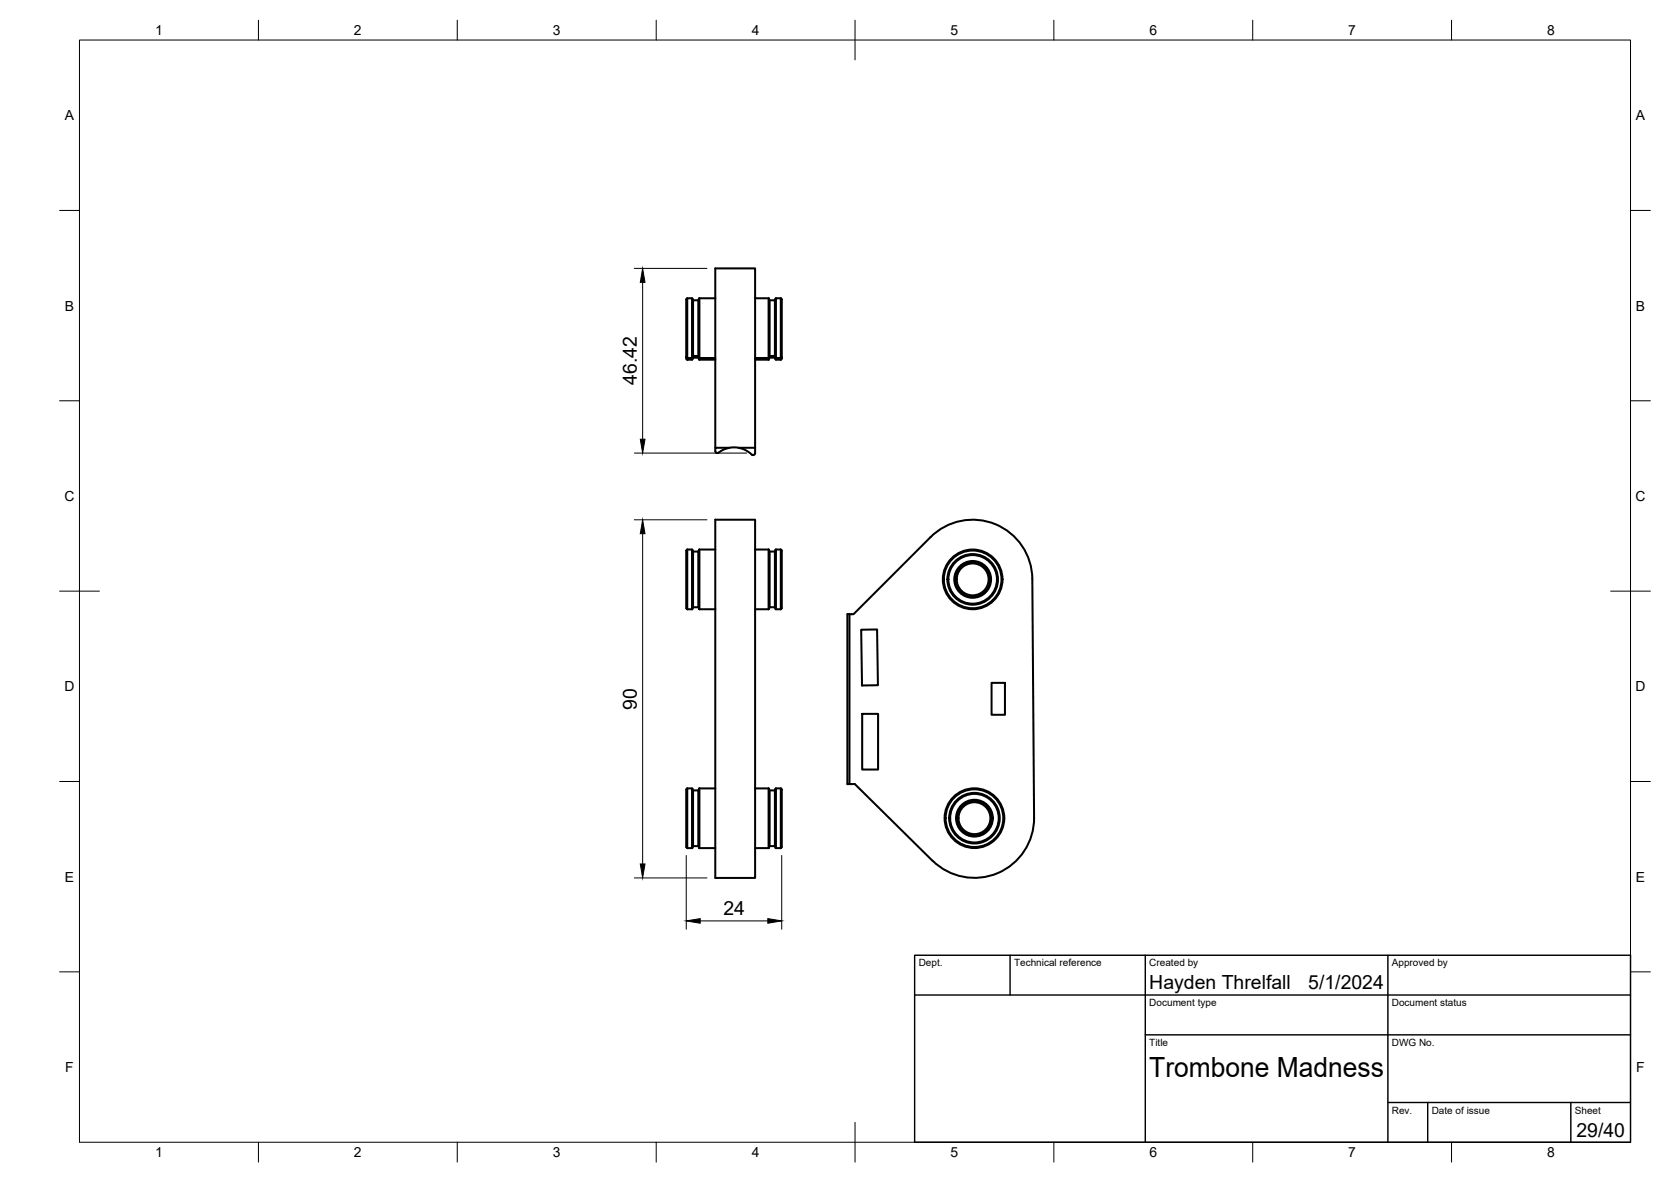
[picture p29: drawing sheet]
<svg xmlns="http://www.w3.org/2000/svg" width="420mm" height="297mm" viewBox="0 0 420 297" stroke-linecap="round" stroke-linejoin="round" font-family="sans-serif">
<defs><g id="words">
<text font-size="7" x="289" y="270.6">Trombone Madness</text>
<g font-size="4.9">
<text x="160.1" y="96.7" transform="rotate(-90 160.1 96.7)">46.42</text>
<text x="160.1" y="178.3" transform="rotate(-90 160.1 178.3)">90</text>
<text x="181.9" y="230">24</text>
<text x="289" y="248.5">Hayden Threlfall</text>
<text x="329" y="248.5">5/1/2024</text>
<text x="396.4" y="285.7">29/40</text>
</g>
<g font-size="3.5">
<text x="39" y="8.8">1</text>
<text x="89" y="8.8">2</text>
<text x="139" y="8.8">3</text>
<text x="189" y="8.8">4</text>
<text x="239" y="8.8">5</text>
<text x="289" y="8.8">6</text>
<text x="339" y="8.8">7</text>
<text x="389" y="8.8">8</text>
<text x="16.3" y="30.2">A</text>
<text x="411.3" y="30.2">A</text>
<text x="16.3" y="78">B</text>
<text x="411.3" y="78">B</text>
<text x="16.2" y="125.9">C</text>
<text x="411.2" y="125.9">C</text>
<text x="16.2" y="173.7">D</text>
<text x="411.2" y="173.7">D</text>
<text x="16.3" y="221.6">E</text>
<text x="411.3" y="221.6">E</text>
<text x="16.4" y="269.4">F</text>
<text x="411.4" y="269.4">F</text>
<text x="39" y="290.8">1</text>
<text x="89" y="290.8">2</text>
<text x="139" y="290.8">3</text>
<text x="189" y="290.8">4</text>
<text x="239" y="290.8">5</text>
<text x="289" y="290.8">6</text>
<text x="339" y="290.8">7</text>
<text x="389" y="290.8">8</text>
</g>
<g font-size="2.5">
<text x="231" y="242.9">Dept.</text>
<text x="255" y="242.9">Technical reference</text>
<text x="289" y="242.9">Created by</text>
<text x="350" y="242.9">Approved by</text>
<text x="289" y="252.8">Document type</text>
<text x="350" y="252.8">Document status</text>
<text x="289" y="262.9">Title</text>
<text x="350" y="262.9">DWG No.</text>
<text x="350" y="279.9">Rev.</text>
<text x="360" y="279.9">Date of issue</text>
<text x="396" y="279.9">Sheet</text>
</g>
</g></defs>
<!-- layer: Visible -->
<g fill="none" stroke="#000" stroke-width=".51">
<path d="M172.8 75l1.3 .1v14.7M172.8 75v15M172.8 75a2.71 2.71 0 0 0-.2 2.1v12.6M174 75v15M174.1 75.3l1.5 .2M174.3 75.5v14M175.6 75.5v14M175.7 75.3l-.1 .2M175.9 75v15M175.9 75l-.2 .1v14.7M175.9 75h4M189.9 75h3.4"/>
<path d="M193.3 75v15M193.3 75l.1 .1v14.7M193.4 75.3l1.4 .2M193.5 75.5v14M194.8 75.5v14M195 75.3l-.2 .2M195.1 75l-.1 .1v14.7M195.1 75v15M195.1 75h1.2M196.3 75v15M196.3 75a2.71 2.71 0 0 1 .3 2.1v12.6M172.6 89.7v.4l.2 .3"/>
<path d="M172.6 89.7l.2 .3M172.8 90v.4M172.8 90h1.2M174 90v.4M174.1 89.8l-.1 .6h-1.2M174.1 89.8l-.1 .2M174.3 89.5v.4M174.3 89.5h1.3M174.3 89.5l-.2 .1M175.6 89.5v.4M175.6 89.9l-1.5 .1M175.6 89.5l.1 .1"/>
<path d="M175.6 89.9l.1 .1M175.7 89.8l.2 .6M175.7 89.8l.2 .2M175.9 90v.4M175.9 90h4M175.9 90.4h4M189.9 90h3.4M189.9 90.4h3.4M193.3 90v.4M193.4 89.8l-.1 .6M193.4 89.8l-.1 .2M193.5 89.5v.4"/>
<path d="M193.5 89.5l-.1 .1M193.5 89.5h1.3M194.8 89.5v.4M194.8 89.9l-1.4 .1M194.8 89.5l.2 .1M194.8 89.9l.2 .1M195 89.8l.1 .6h1.2M195 89.8l.1 .2M195.1 90v.4M195.1 90h1.2M196.3 90v.4M196.6 89.7v.4l-.3 .3"/>
<path d="M196.6 89.7l-.3 .3M179.9 112.5v-45.1h10v45.1M183.4 112.5h-3.5v.9M185.7 112.5h4.2l-.1 1.6-.4 .3a7.6 7.6 0 0 0-5.4-2 8.6 8.6 0 0 0-3.7 1.5l-.3-.2-.1-.3M172.8 138.1l1.3 .1v14.8l-.1 .1M172.8 138.1v15M172.8 138.1a2.79 2.79 0 0 0-.2 2.1v10.8a2.71 2.71 0 0 0 .2 2.1M174 138.1v15M174.1 138.5l1.5 .1M174.3 138.6v14M175.6 138.6v14M175.7 138.5l-.1 .1"/>
<path d="M175.9 138.1v15M175.9 138.1l-.2 .1v14.8l.2 .1M175.9 138.1h4M179.9 130.6h10v90h-10zM189.9 138.1h3.4M193.3 138.1v15M193.3 138.1l.1 .1v14.8l-.1 .1M193.4 138.5l1.4 .1M193.5 138.6v14M194.8 138.6v14M195 138.5l-.2 .1M195.1 138.1l-.1 .1v14.8l.1 .1"/>
<path d="M195.1 138.1v15M195.1 138.1h1.2M196.3 138.1v15M196.3 138.1a2.79 2.79 0 0 1 .3 2.1v10.8a2.71 2.71 0 0 1-.3 2.1M172.8 153.1h1.2M174.3 152.6h1.3M174.3 152.6l-.2 .1M175.6 152.6l.1 .1M175.9 153.1h4M189.9 153.1h3.4M193.5 152.6l-.1 .1M193.5 152.6h1.3"/>
<path d="M194.8 152.6l.2 .1M195.1 153.1h1.2M213.1 154.4h1.5l19.4-19.4a15 15 0 0 1 16.3-3.3 15 15 0 0 1 9.3 13.8l.4 60a15 15 0 0 1-9.2 13.9 15 15 0 0 1-16.3-3.1l-19.6-19.3h-1.8zM213.6 154.4v42.6M216.5 158.2h4l.2 14-4 .1zM216.8 179.4h4v14h-4zM249.3 171.6h3.4v8h-3.4zM172.8 198.1l1.3 .2v14.7l-.1 .1M172.8 198.1v15M172.8 198.1a2.71 2.71 0 0 0-.2 2.1v10.8a2.79 2.79 0 0 0 .2 2.1M174 198.1v15M174.1 198.5l1.5 .1"/>
<path d="M174.3 198.6v14M175.6 198.6v14M175.7 198.5l-.1 .1M175.9 198.1v15M175.9 198.1l-.2 .2v14.7l.2 .1M175.9 198.1h4M189.9 198.1h3.4M193.3 198.1v15M193.3 198.1l.1 .2v14.7l-.1 .1M193.4 198.5l1.4 .1M193.5 198.6v14M194.8 198.6v14"/>
<path d="M195 198.5l-.2 .1M195.1 198.1l-.1 .2v14.7l.1 .1M195.1 198.1v15M195.1 198.1h1.2M196.3 198.1v15M196.3 198.1a2.71 2.71 0 0 1 .3 2.1v10.8a2.79 2.79 0 0 1-.3 2.1M172.8 213.1h1.2M174.3 212.6h1.3M174.3 212.6l-.2 .2M175.6 212.6l.1 .2M175.9 213.1h4M189.9 213.1h3.4"/>
<path d="M193.5 212.6l-.1 .2M193.5 212.6h1.3M194.8 212.6l.2 .2M195.1 213.1h1.2"/>
<circle cx="244.6" cy="145.6" r="7.5"/>
<circle cx="244.6" cy="145.6" r="4.6"/>
<circle cx="244.6" cy="145.6" r="4.4"/>
<circle cx="244.6" cy="145.6" r="4"/>
<circle cx="244.6" cy="145.6" r="6.1"/>
<circle cx="244.6" cy="145.6" r="6.4"/>
<circle cx="244.6" cy="145.6" r="7.3"/>
<circle cx="245" cy="205.6" r="7.5"/>
<circle cx="245" cy="205.6" r="4.6"/>
<circle cx="245" cy="205.6" r="4.4"/>
<circle cx="245" cy="205.6" r="4"/>
<circle cx="245" cy="205.6" r="6.1"/>
<circle cx="245" cy="205.6" r="6.4"/>
<circle cx="245" cy="205.6" r="7.3"/>
</g>
<!-- layer: BORDER -->
<g fill="none" stroke="#000" stroke-width=".25">
<path d="M20 10.1h390v276.9h-390zM65 5.1v5M115 5.1v5M165 5.1v5M215 5.1v10M265 5.1v5M315 5.1v5M365 5.1v5M15 52.9h5M410 52.9h5M15 100.7h5M410 100.7h5"/>
<path d="M15 148.6h10M405 148.6h10M15 196.4h5M410 196.4h5M15 244.2h5M410 244.2h5M65 287v5M115 287v5M165 287v5M215 282.1v9.9M265 287v5M315 287v5"/>
<path d="M365 287v5"/>
</g>
<!-- layer: TITLEBLOCK -->
<path d="M230 240.1h180v46.9h-180zM230 250h180M254 240.1v9.9M288 240.1v46.9M349 240.1v46.9M288 260.1h122M349 277.1h61M359 277.1v9.9M395 277.1v9.9" fill="none" stroke="#000" stroke-width=".36"/>
<!-- layer: FD_Dimensions -->
<path d="M159.5 67.4h18.3M161.6 71v39.4M159.5 113.9h28.2M159.5 130.6h18.3M161.6 134.1v83M172.6 215v18.5M196.6 215v18.5M159.5 220.6h18.3M176.1 231.4h17" fill="none" stroke="#000" stroke-width=".25"/>
<path d="M161.6 67.4l.6 3.6h-1.2zM161 110.4h1.2l-.6 3.5zM161.6 130.6l.6 3.5h-1.2zM161 217.1h1.2l-.6 3.5zM172.6 231.4l3.5-.5v1.1zM193.1 230.9l3.5 .5-3.5 .6z" fill="#000" stroke="#000" stroke-width=".25"/>
<use href="#words"/>
</svg>
